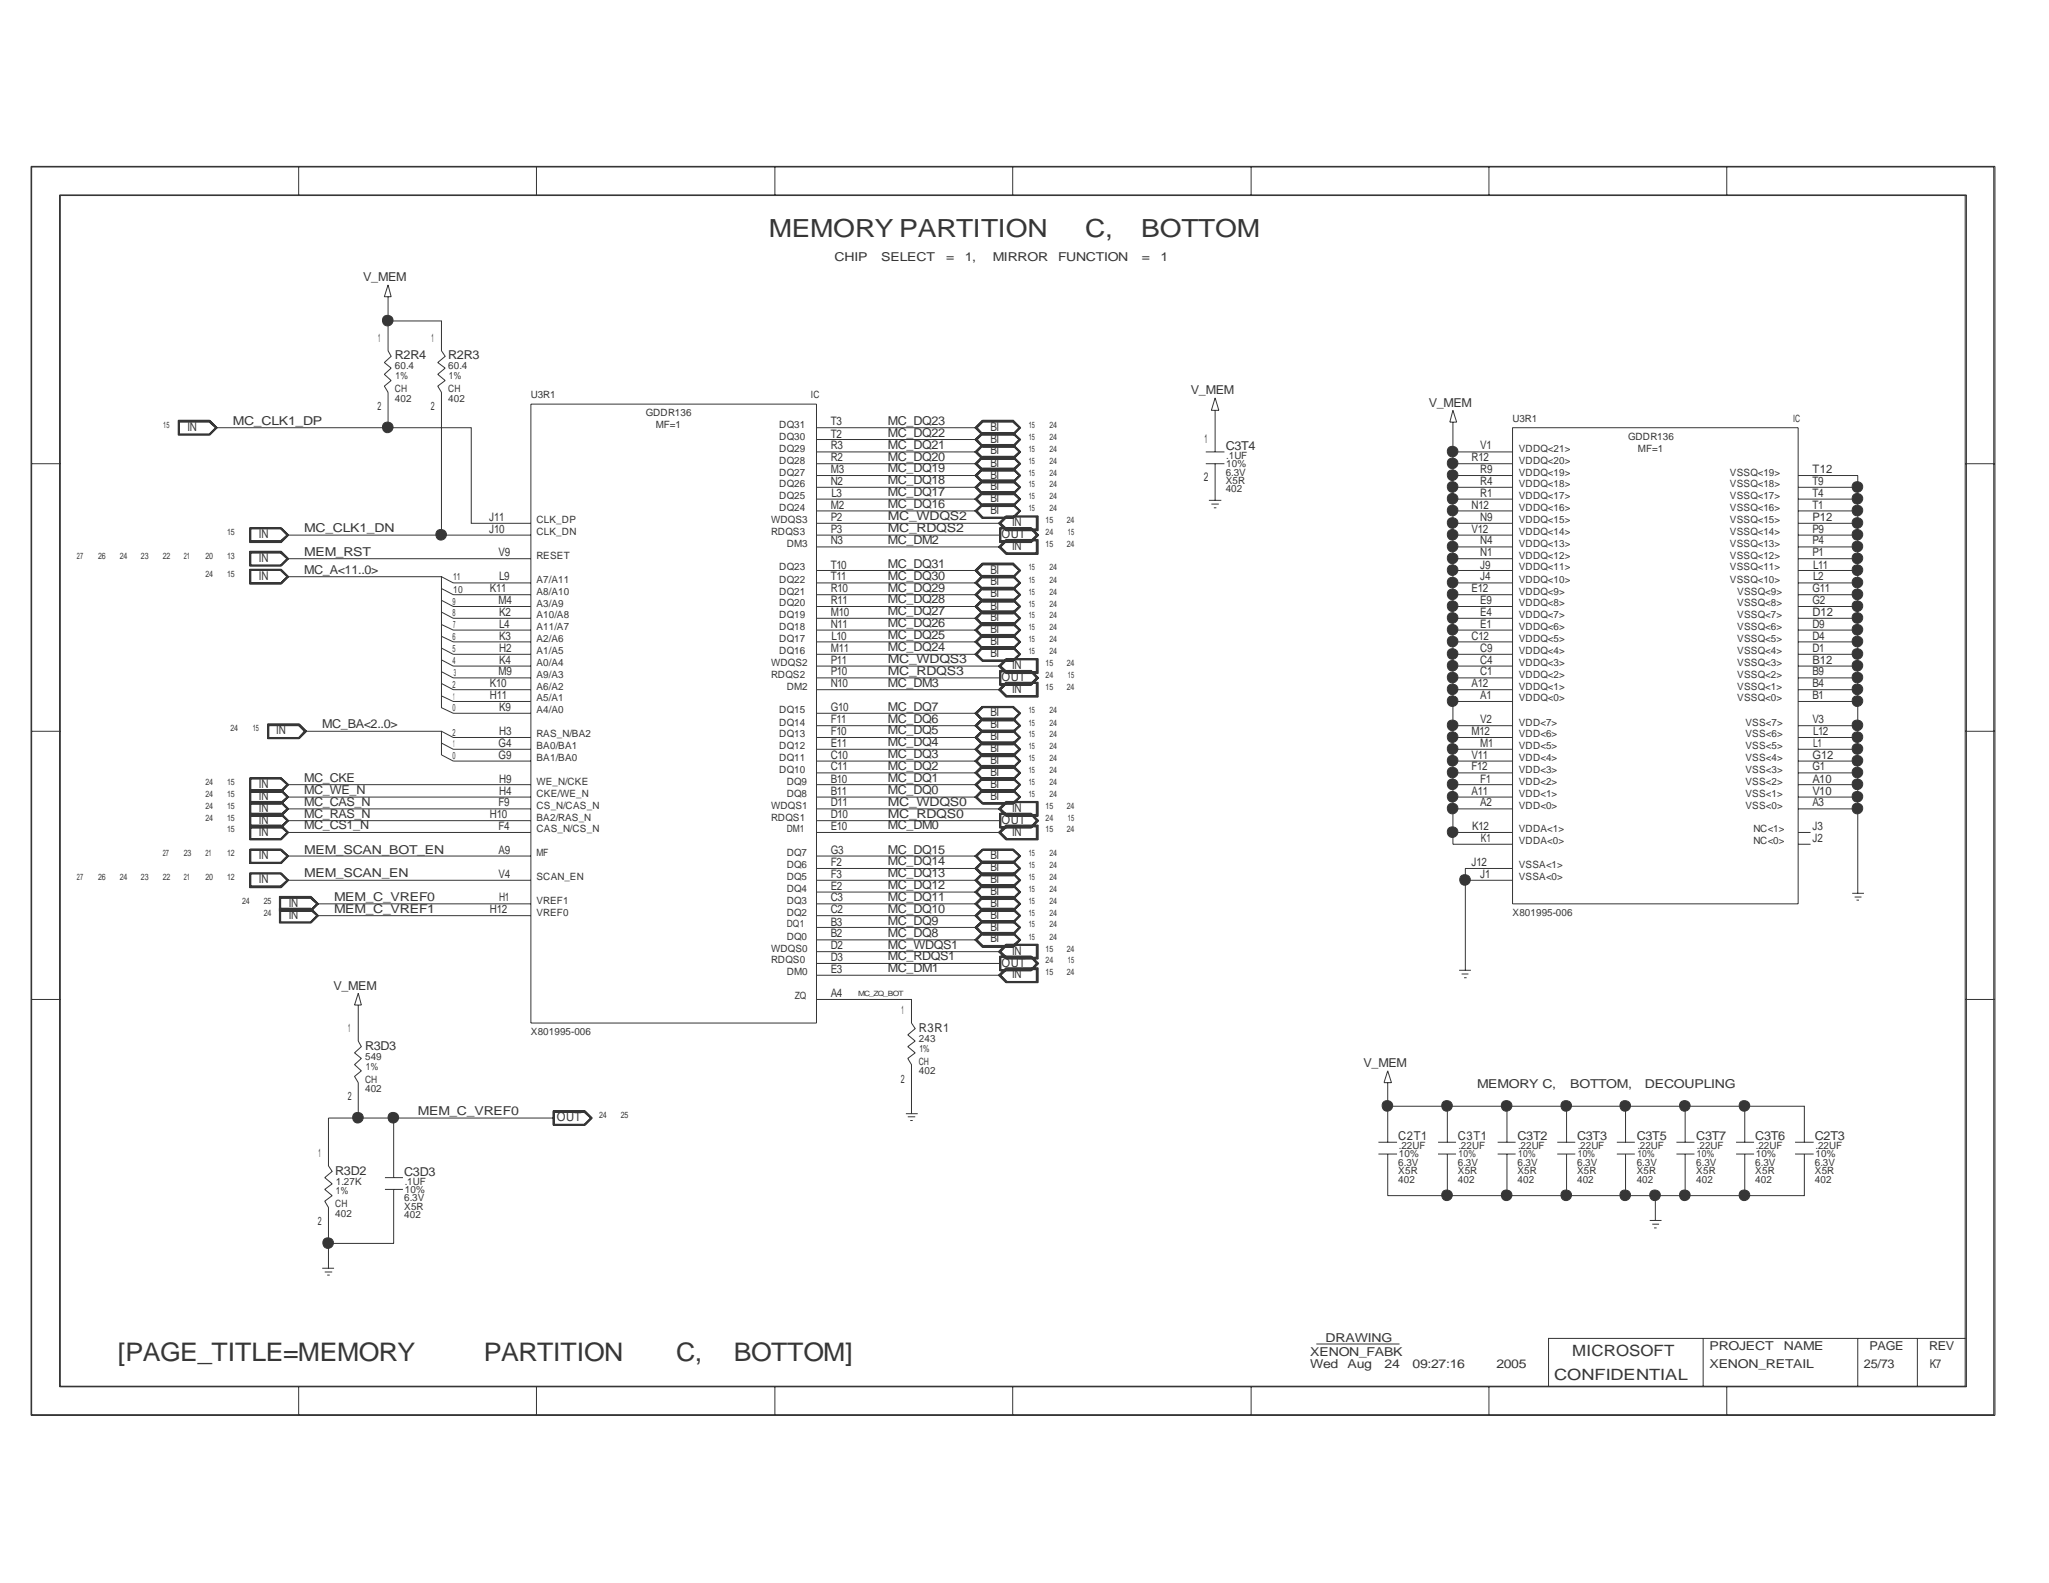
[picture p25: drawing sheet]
<svg xmlns="http://www.w3.org/2000/svg" width="279mm" height="216mm" viewBox="0 0 279 216" stroke-linecap="round" stroke-linejoin="round" font-family="sans-serif">
<defs><g id="words">
<g font-size="3.5" fill="#363539">
<text x="16.1" y="185.6">[PAGE_TITLE=MEMORY</text>
<text x="66" y="185.6">PARTITION</text>
<text x="92.2" y="185.6">C,</text>
<text x="100.1" y="185.6">BOTTOM]</text>
</g>
<g font-size="3.4" fill="#363539">
<text x="104.8" y="32.3">MEMORY PARTITION</text>
<text x="148" y="32.3">C,</text>
<text x="155.6" y="32.3">BOTTOM</text>
</g>
<g font-size="2.1" fill="#363539">
<text x="214.4" y="185">MICROSOFT</text>
<text x="211.9" y="188.2">CONFIDENTIAL</text>
</g>
<g font-size="1.7" fill="#363539">
<text x="113.8" y="35.6">CHIP</text>
<text x="120.1" y="35.6">SELECT</text>
<text x="129" y="35.6">=</text>
<text x="131.6" y="35.6">1,</text>
<text x="135.4" y="35.6">MIRROR</text>
<text x="144.3" y="35.6">FUNCTION</text>
<text x="155.7" y="35.6">=</text>
<text x="158.2" y="35.6">1</text>
<text x="49.5" y="38.4">V_MEM</text>
<text x="53.8" y="49">R2R4</text>
<text x="61.1" y="49">R2R3</text>
<text x="162.4" y="53.8">V_MEM</text>
<text x="25.6" y="58.8">IN</text>
<text x="31.7" y="57.9">MC_CLK1_DP</text>
<text x="121.1" y="57.9">MC_DQ23</text>
<text x="121.1" y="59.6">MC_DQ22</text>
<text x="135" y="58.8">BI</text>
<text x="194.8" y="55.5">V_MEM</text>
<text x="121.1" y="61.2">MC_DQ21</text>
<text x="121.1" y="64.4">MC_DQ19</text>
<text x="121.1" y="62.8">MC_DQ20</text>
<text x="135" y="63.7">BI</text>
<text x="135" y="60.4">BI</text>
<text x="135" y="65.3">BI</text>
<text x="135" y="62">BI</text>
<text x="164.2" y="65.6">2</text>
<text x="164.3" y="60.4">1</text>
<text x="167.1" y="61.4">C3T4</text>
<text x="121.1" y="66">MC_DQ18</text>
<text x="121.1" y="67.6">MC_DQ17</text>
<text x="121.1" y="69.3">MC_DQ16</text>
<text x="121.1" y="71">MC_WDQS2</text>
<text x="135" y="68.5">BI</text>
<text x="135" y="70.1">BI</text>
<text x="135" y="66.9">BI</text>
<text x="138" y="71.7">IN</text>
<text x="35.3" y="76.6">IN</text>
<text x="35.3" y="73.4">IN</text>
<text x="41.5" y="75.8">MEM_RST</text>
<text x="41.5" y="72.6">MC_CLK1_DN</text>
<text x="121.1" y="72.6">MC_RDQS2</text>
<text x="121.1" y="74.2">MC_DM2</text>
<text x="121.1" y="77.5">MC_DQ31</text>
<text x="136.6" y="73.4">OUT</text>
<text x="138" y="75">IN</text>
<text x="35.3" y="79.1">IN</text>
<text x="41.5" y="78.2">MC_A&lt;11..0&gt;</text>
<text x="121.1" y="79.1">MC_DQ30</text>
<text x="121.1" y="80.7">MC_DQ29</text>
<text x="121.1" y="82.3">MC_DQ28</text>
<text x="121.1" y="83.9">MC_DQ27</text>
<text x="135" y="81.4">BI</text>
<text x="135" y="79.8">BI</text>
<text x="135" y="78.2">BI</text>
<text x="135" y="83.1">BI</text>
<text x="121.1" y="85.5">MC_DQ26</text>
<text x="121.1" y="87.2">MC_DQ25</text>
<text x="121.1" y="88.8">MC_DQ24</text>
<text x="135" y="84.8">BI</text>
<text x="135" y="89.6">BI</text>
<text x="135" y="88">BI</text>
<text x="135" y="86.4">BI</text>
<text x="121.1" y="90.4">MC_WDQS3</text>
<text x="121.1" y="92">MC_RDQS3</text>
<text x="121.1" y="93.6">MC_DM3</text>
<text x="136.6" y="92.9">OUT</text>
<text x="138" y="94.5">IN</text>
<text x="138" y="91.2">IN</text>
<text x="37.7" y="100.2">IN</text>
<text x="43.9" y="99.3">MC_BA&lt;2..0&gt;</text>
<text x="121.1" y="101.8">MC_DQ4</text>
<text x="121.1" y="96.9">MC_DQ7</text>
<text x="121.1" y="98.6">MC_DQ6</text>
<text x="121.1" y="100.2">MC_DQ5</text>
<text x="135" y="100.9">BI</text>
<text x="135" y="97.7">BI</text>
<text x="135" y="99.3">BI</text>
<text x="35.3" y="107.4">IN</text>
<text x="41.5" y="106.7">MC_CKE</text>
<text x="121.1" y="103.4">MC_DQ3</text>
<text x="121.1" y="105">MC_DQ2</text>
<text x="121.1" y="106.7">MC_DQ1</text>
<text x="135" y="105.8">BI</text>
<text x="135" y="107.4">BI</text>
<text x="135" y="104.2">BI</text>
<text x="135" y="102.6">BI</text>
<text x="35.3" y="114">IN</text>
<text x="35.3" y="112.4">IN</text>
<text x="35.3" y="110.7">IN</text>
<text x="35.3" y="109.1">IN</text>
<text x="41.5" y="108.3">MC_WE_N</text>
<text x="41.5" y="109.9">MC_CAS_N</text>
<text x="41.5" y="111.5">MC_RAS_N</text>
<text x="41.5" y="113.1">MC_CS1_N</text>
<text x="121.1" y="108.3">MC_DQ0</text>
<text x="121.1" y="113.1">MC_DM0</text>
<text x="121.1" y="109.9">MC_WDQS0</text>
<text x="121.1" y="111.5">MC_RDQS0</text>
<text x="135" y="109.1">BI</text>
<text x="136.6" y="112.4">OUT</text>
<text x="138" y="114">IN</text>
<text x="138" y="110.7">IN</text>
<text x="35.3" y="117.2">IN</text>
<text x="41.5" y="119.6">MEM_SCAN_EN</text>
<text x="41.5" y="116.4">MEM_SCAN_BOT_EN</text>
<text x="121.1" y="116.4">MC_DQ15</text>
<text x="121.1" y="119.6">MC_DQ13</text>
<text x="121.1" y="118">MC_DQ14</text>
<text x="135" y="117.2">BI</text>
<text x="135" y="118.8">BI</text>
<text x="35.3" y="120.5">IN</text>
<text x="39.4" y="125.3">IN</text>
<text x="39.4" y="123.7">IN</text>
<text x="45.6" y="122.9">MEM_C_VREF0</text>
<text x="45.6" y="124.5">MEM_C_VREF1</text>
<text x="121.1" y="121.2">MC_DQ12</text>
<text x="121.1" y="122.9">MC_DQ11</text>
<text x="121.1" y="124.5">MC_DQ10</text>
<text x="135" y="122.1">BI</text>
<text x="135" y="120.5">BI</text>
<text x="135" y="125.3">BI</text>
<text x="135" y="123.7">BI</text>
<text x="121.1" y="126.2">MC_DQ9</text>
<text x="121.1" y="127.8">MC_DQ8</text>
<text x="121.1" y="129.4">MC_WDQS1</text>
<text x="121.1" y="131">MC_RDQS1</text>
<text x="135" y="126.9">BI</text>
<text x="135" y="128.5">BI</text>
<text x="136.6" y="131.8">OUT</text>
<text x="138" y="130.2">IN</text>
<text x="45.5" y="135">V_MEM</text>
<text x="121.1" y="132.6">MC_DM1</text>
<text x="138" y="133.4">IN</text>
<text x="49.8" y="143.2">R3D3</text>
<text x="125.3" y="140.7">R3R1</text>
<text x="185.9" y="145.5">V_MEM</text>
<text x="201.4" y="148.3">MEMORY C,</text>
<text x="214.1" y="148.3">BOTTOM,</text>
<text x="224.3" y="148.3">DECOUPLING</text>
<text x="57" y="152.1">MEM_C_VREF0</text>
<text x="75.9" y="152.9">OUT</text>
<text x="190.7" y="155.5">C2T1</text>
<text x="198.8" y="155.5">C3T1</text>
<text x="206.9" y="155.5">C3T2</text>
<text x="215.1" y="155.5">C3T3</text>
<text x="223.2" y="155.5">C3T5</text>
<text x="231.3" y="155.5">C3T7</text>
<text x="239.4" y="155.5">C3T6</text>
<text x="247.5" y="155.5">C2T3</text>
<text x="45.7" y="160.2">R3D2</text>
<text x="55.1" y="160.4">C3D3</text>
<text x="178.6" y="184.9">XENON_FABK</text>
<text x="180.8" y="183">DRAWING</text>
<text x="233.1" y="184.1">PROJECT</text>
<text x="243.2" y="184.1">NAME</text>
<text x="254.9" y="184.1">PAGE</text>
<text x="263.1" y="184.1">REV</text>
<text x="178.6" y="186.5">Wed</text>
<text x="183.7" y="186.5">Aug</text>
<text x="188.8" y="186.5">24</text>
<text x="192.6" y="186.5">09:27:16</text>
<text x="204.1" y="186.5">2005</text>
<text x="233.1" y="186.5">XENON_RETAIL</text>
<text x="254.2" y="186.5">25/73</text>
<text x="263.1" y="186.5">K7</text>
</g>
<g font-size="1.6" fill="#363539">
<text x="51.6" y="46.7">1</text>
<text x="58.8" y="46.7">1</text>
<text x="51.5" y="56">2</text>
<text x="58.8" y="56">2</text>
<text x="113.3" y="58">T3</text>
<text x="113.3" y="59.7">T2</text>
<text x="113.3" y="61.3">R3</text>
<text x="113.3" y="62.9">R2</text>
<text x="113.3" y="64.5">M3</text>
<text x="200.7" y="62.9">R12</text>
<text x="201.8" y="61.3">V1</text>
<text x="201.8" y="64.5">R9</text>
<text x="247.1" y="64.5">T12</text>
<text x="66.7" y="71">J11</text>
<text x="113.3" y="71">P2</text>
<text x="113.3" y="66.1">N2</text>
<text x="113.3" y="69.4">M2</text>
<text x="113.4" y="67.7">L3</text>
<text x="200.7" y="69.4">N12</text>
<text x="201.8" y="66.1">R4</text>
<text x="201.8" y="67.7">R1</text>
<text x="201.8" y="71">N9</text>
<text x="247.1" y="66.1">T9</text>
<text x="247.1" y="67.7">T4</text>
<text x="247.1" y="69.4">T1</text>
<text x="247.1" y="71">P12</text>
<text x="66.7" y="72.6">J10</text>
<text x="68" y="75.9">V9</text>
<text x="113.3" y="72.6">P3</text>
<text x="113.3" y="77.6">T10</text>
<text x="113.3" y="74.3">N3</text>
<text x="200.7" y="72.6">V12</text>
<text x="201.8" y="74.3">N4</text>
<text x="201.8" y="75.9">N1</text>
<text x="201.8" y="77.6">J9</text>
<text x="247.1" y="72.6">P9</text>
<text x="247.1" y="74.3">P4</text>
<text x="247.1" y="75.9">P1</text>
<text x="247.2" y="77.6">L11</text>
<text x="66.8" y="80.8">K11</text>
<text x="68" y="82.4">M4</text>
<text x="68.1" y="79.2">L9</text>
<text x="68.1" y="84">K2</text>
<text x="113.3" y="79.2">T11</text>
<text x="113.3" y="80.8">R10</text>
<text x="113.3" y="82.4">R11</text>
<text x="113.3" y="84">M10</text>
<text x="200.7" y="80.8">E12</text>
<text x="201.8" y="79.2">J4</text>
<text x="201.8" y="82.4">E9</text>
<text x="201.8" y="84">E4</text>
<text x="247.1" y="80.8">G11</text>
<text x="247.1" y="82.4">G2</text>
<text x="247.1" y="84">D12</text>
<text x="247.2" y="79.2">L2</text>
<text x="68.1" y="87.3">K3</text>
<text x="68.1" y="85.6">L4</text>
<text x="68.1" y="88.9">H2</text>
<text x="113.3" y="85.6">N11</text>
<text x="113.3" y="88.9">M11</text>
<text x="113.4" y="87.3">L10</text>
<text x="200.7" y="87.3">C12</text>
<text x="201.8" y="85.6">E1</text>
<text x="201.8" y="88.9">C9</text>
<text x="247.1" y="85.6">D9</text>
<text x="247.1" y="87.3">D4</text>
<text x="247.1" y="88.9">D1</text>
<text x="66.8" y="93.7">K10</text>
<text x="66.8" y="95.3">H11</text>
<text x="68" y="92.1">M9</text>
<text x="68.1" y="90.5">K4</text>
<text x="113.3" y="90.5">P11</text>
<text x="113.3" y="92.1">P10</text>
<text x="113.3" y="93.7">N10</text>
<text x="200.7" y="93.7">A12</text>
<text x="201.8" y="90.5">C4</text>
<text x="201.8" y="92.1">C1</text>
<text x="201.8" y="95.3">A1</text>
<text x="247.1" y="90.5">B12</text>
<text x="247.1" y="92.1">B9</text>
<text x="247.1" y="93.7">B4</text>
<text x="247.1" y="95.3">B1</text>
<text x="68" y="101.9">G4</text>
<text x="68.1" y="97">K9</text>
<text x="68.1" y="100.2">H3</text>
<text x="113.3" y="97">G10</text>
<text x="113.3" y="98.6">F11</text>
<text x="113.3" y="100.2">F10</text>
<text x="113.3" y="101.9">E11</text>
<text x="200.7" y="100.2">M12</text>
<text x="201.8" y="98.6">V2</text>
<text x="201.8" y="101.9">M1</text>
<text x="247.1" y="98.6">V3</text>
<text x="247.2" y="101.9">L1</text>
<text x="247.2" y="100.2">L12</text>
<text x="68" y="103.5">G9</text>
<text x="68.1" y="106.8">H9</text>
<text x="113.3" y="106.8">B10</text>
<text x="113.3" y="103.5">C10</text>
<text x="113.3" y="105.1">C11</text>
<text x="200.7" y="103.5">V11</text>
<text x="200.7" y="105.1">F12</text>
<text x="201.8" y="106.8">F1</text>
<text x="247.1" y="103.5">G12</text>
<text x="247.1" y="105.1">G1</text>
<text x="247.1" y="106.8">A10</text>
<text x="66.8" y="111.6">H10</text>
<text x="68" y="113.2">F4</text>
<text x="68" y="110">F9</text>
<text x="68.1" y="108.4">H4</text>
<text x="113.3" y="110">D11</text>
<text x="113.3" y="111.6">D10</text>
<text x="113.3" y="108.4">B11</text>
<text x="113.3" y="113.2">E10</text>
<text x="200.7" y="108.4">A11</text>
<text x="200.7" y="113.2">K12</text>
<text x="201.8" y="110">A2</text>
<text x="247.1" y="108.4">V10</text>
<text x="247.1" y="110">A3</text>
<text x="247.1" y="113.2">J3</text>
<text x="68" y="119.7">V4</text>
<text x="68" y="116.5">A9</text>
<text x="113.3" y="116.5">G3</text>
<text x="113.3" y="118.1">F2</text>
<text x="113.3" y="119.7">F3</text>
<text x="200.7" y="118.1">J12</text>
<text x="201.8" y="119.7">J1</text>
<text x="201.9" y="114.8">K1</text>
<text x="247.1" y="114.8">J2</text>
<text x="66.8" y="124.5">H12</text>
<text x="68.1" y="122.9">H1</text>
<text x="113.3" y="121.3">E2</text>
<text x="113.3" y="122.9">C3</text>
<text x="113.3" y="124.5">C2</text>
<text x="113.3" y="129.5">D2</text>
<text x="113.3" y="131.1">D3</text>
<text x="113.3" y="126.2">B3</text>
<text x="113.3" y="127.8">B2</text>
<text x="113.3" y="136">A4</text>
<text x="113.3" y="132.7">E3</text>
<text x="47.5" y="140.8">1</text>
<text x="122.9" y="138.3">1</text>
<text x="122.9" y="147.7">2</text>
<text x="47.4" y="150">2</text>
<text x="43.4" y="157.8">1</text>
<text x="43.3" y="167.1">2</text>
</g>
<g font-size="1.4" fill="#363539">
<text x="53.8" y="53.5">CH</text>
<text x="53.8" y="50.4">60.4</text>
<text x="53.9" y="51.7">1%</text>
<text x="61.1" y="53.5">CH</text>
<text x="61.1" y="50.4">60.4</text>
<text x="61.2" y="51.7">1%</text>
<text x="53.8" y="54.8">402</text>
<text x="61.1" y="54.8">402</text>
<text x="72.4" y="54.3">U3R1</text>
<text x="88.1" y="56.7">GDDR136</text>
<text x="89.4" y="58.3">MF=1</text>
<text x="106.3" y="59.9">DQ30</text>
<text x="106.3" y="58.3">DQ31</text>
<text x="110.6" y="54.3">IC</text>
<text x="206.2" y="57.6">U3R1</text>
<text x="222" y="59.9">GDDR136</text>
<text x="244.5" y="57.6">IC</text>
<text x="106.3" y="63.2">DQ28</text>
<text x="106.3" y="64.9">DQ27</text>
<text x="106.3" y="61.6">DQ29</text>
<text x="167.1" y="66">X5R</text>
<text x="167.1" y="64.9">6.3V</text>
<text x="167.2" y="63.8">10%</text>
<text x="167.2" y="62.6">.1UF</text>
<text x="207.1" y="61.6">VDDQ&lt;21&gt;</text>
<text x="207.1" y="63.2">VDDQ&lt;20&gt;</text>
<text x="207.1" y="64.9">VDDQ&lt;19&gt;</text>
<text x="223.4" y="61.6">MF=1</text>
<text x="235.9" y="64.9">VSSQ&lt;19&gt;</text>
<text x="73.2" y="71.4">CLK_DP</text>
<text x="105.2" y="71.4">WDQS3</text>
<text x="106.3" y="69.7">DQ24</text>
<text x="106.3" y="68.1">DQ25</text>
<text x="106.3" y="66.5">DQ26</text>
<text x="167.1" y="67.1">402</text>
<text x="207.1" y="71.4">VDDQ&lt;15&gt;</text>
<text x="207.1" y="69.7">VDDQ&lt;16&gt;</text>
<text x="207.1" y="68.1">VDDQ&lt;17&gt;</text>
<text x="207.1" y="66.5">VDDQ&lt;18&gt;</text>
<text x="235.9" y="71.4">VSSQ&lt;15&gt;</text>
<text x="235.9" y="69.7">VSSQ&lt;16&gt;</text>
<text x="235.9" y="68.1">VSSQ&lt;17&gt;</text>
<text x="235.9" y="66.5">VSSQ&lt;18&gt;</text>
<text x="73.2" y="76.2">RESET</text>
<text x="73.2" y="73">CLK_DN</text>
<text x="105.2" y="73">RDQS3</text>
<text x="106.3" y="77.8">DQ23</text>
<text x="107.3" y="74.6">DM3</text>
<text x="207.1" y="77.8">VDDQ&lt;11&gt;</text>
<text x="207.1" y="76.2">VDDQ&lt;12&gt;</text>
<text x="207.1" y="74.6">VDDQ&lt;13&gt;</text>
<text x="207.1" y="73">VDDQ&lt;14&gt;</text>
<text x="235.9" y="77.8">VSSQ&lt;11&gt;</text>
<text x="235.9" y="76.2">VSSQ&lt;12&gt;</text>
<text x="235.9" y="74.6">VSSQ&lt;13&gt;</text>
<text x="235.9" y="73">VSSQ&lt;14&gt;</text>
<text x="61.7" y="82.5">9</text>
<text x="61.8" y="80.9">10</text>
<text x="61.8" y="79.2">11</text>
<text x="73.2" y="82.7">A3/A9</text>
<text x="73.2" y="81.1">A8/A10</text>
<text x="73.2" y="79.5">A7/A11</text>
<text x="106.3" y="82.7">DQ20</text>
<text x="106.3" y="81.1">DQ21</text>
<text x="106.3" y="79.5">DQ22</text>
<text x="207.1" y="79.5">VDDQ&lt;10&gt;</text>
<text x="207.1" y="81.1">VDDQ&lt;9&gt;</text>
<text x="207.1" y="82.7">VDDQ&lt;8&gt;</text>
<text x="235.9" y="79.5">VSSQ&lt;10&gt;</text>
<text x="236.9" y="82.7">VSSQ&lt;8&gt;</text>
<text x="236.9" y="81.1">VSSQ&lt;9&gt;</text>
<text x="61.7" y="88.9">5</text>
<text x="61.7" y="87.3">6</text>
<text x="61.7" y="84.1">8</text>
<text x="61.8" y="85.7">7</text>
<text x="73.2" y="89.2">A1/A5</text>
<text x="73.2" y="87.5">A2/A6</text>
<text x="73.2" y="85.9">A11/A7</text>
<text x="73.2" y="84.3">A10/A8</text>
<text x="106.3" y="89.2">DQ16</text>
<text x="106.3" y="87.5">DQ17</text>
<text x="106.3" y="85.9">DQ18</text>
<text x="106.3" y="84.3">DQ19</text>
<text x="207.1" y="84.3">VDDQ&lt;7&gt;</text>
<text x="207.1" y="85.9">VDDQ&lt;6&gt;</text>
<text x="207.1" y="89.2">VDDQ&lt;4&gt;</text>
<text x="207.1" y="87.5">VDDQ&lt;5&gt;</text>
<text x="236.9" y="89.2">VSSQ&lt;4&gt;</text>
<text x="236.9" y="87.5">VSSQ&lt;5&gt;</text>
<text x="236.9" y="85.9">VSSQ&lt;6&gt;</text>
<text x="236.9" y="84.3">VSSQ&lt;7&gt;</text>
<text x="61.7" y="93.8">2</text>
<text x="61.7" y="90.6">4</text>
<text x="61.8" y="95.4">1</text>
<text x="61.9" y="92.2">3</text>
<text x="73.2" y="94.1">A6/A2</text>
<text x="73.2" y="92.5">A9/A3</text>
<text x="73.2" y="90.8">A0/A4</text>
<text x="73.2" y="95.7">A5/A1</text>
<text x="105.2" y="92.5">RDQS2</text>
<text x="105.2" y="90.8">WDQS2</text>
<text x="107.3" y="94.1">DM2</text>
<text x="207.1" y="95.7">VDDQ&lt;0&gt;</text>
<text x="207.1" y="94.1">VDDQ&lt;1&gt;</text>
<text x="207.1" y="92.5">VDDQ&lt;2&gt;</text>
<text x="207.1" y="90.8">VDDQ&lt;3&gt;</text>
<text x="236.9" y="95.7">VSSQ&lt;0&gt;</text>
<text x="236.9" y="94.1">VSSQ&lt;1&gt;</text>
<text x="236.9" y="92.5">VSSQ&lt;2&gt;</text>
<text x="236.9" y="90.8">VSSQ&lt;3&gt;</text>
<text x="61.7" y="100.3">2</text>
<text x="61.7" y="97">0</text>
<text x="61.8" y="101.9">1</text>
<text x="73.2" y="100.6">RAS_N/BA2</text>
<text x="73.2" y="97.3">A4/A0</text>
<text x="106.3" y="100.6">DQ13</text>
<text x="106.3" y="99">DQ14</text>
<text x="106.3" y="97.3">DQ15</text>
<text x="207.1" y="100.6">VDD&lt;6&gt;</text>
<text x="207.1" y="99">VDD&lt;7&gt;</text>
<text x="238" y="100.6">VSS&lt;6&gt;</text>
<text x="238" y="99">VSS&lt;7&gt;</text>
<text x="61.7" y="103.5">0</text>
<text x="73.2" y="107">WE_N/CKE</text>
<text x="73.2" y="103.8">BA1/BA0</text>
<text x="73.2" y="102.2">BA0/BA1</text>
<text x="106.3" y="105.4">DQ10</text>
<text x="106.3" y="103.8">DQ11</text>
<text x="106.3" y="102.2">DQ12</text>
<text x="107.3" y="107">DQ9</text>
<text x="207.1" y="105.4">VDD&lt;3&gt;</text>
<text x="207.1" y="103.8">VDD&lt;4&gt;</text>
<text x="207.1" y="102.2">VDD&lt;5&gt;</text>
<text x="207.1" y="107">VDD&lt;2&gt;</text>
<text x="238" y="107">VSS&lt;2&gt;</text>
<text x="238" y="105.4">VSS&lt;3&gt;</text>
<text x="238" y="103.8">VSS&lt;4&gt;</text>
<text x="238" y="102.2">VSS&lt;5&gt;</text>
<text x="73.2" y="113.5">CAS_N/CS_N</text>
<text x="73.2" y="111.9">BA2/RAS_N</text>
<text x="73.2" y="110.3">CS_N/CAS_N</text>
<text x="73.2" y="108.7">CKE/WE_N</text>
<text x="105.2" y="111.9">RDQS1</text>
<text x="105.2" y="110.3">WDQS1</text>
<text x="107.3" y="113.5">DM1</text>
<text x="107.3" y="108.7">DQ8</text>
<text x="207.1" y="113.5">VDDA&lt;1&gt;</text>
<text x="207.1" y="110.3">VDD&lt;0&gt;</text>
<text x="207.1" y="108.7">VDD&lt;1&gt;</text>
<text x="238" y="110.3">VSS&lt;0&gt;</text>
<text x="238" y="108.7">VSS&lt;1&gt;</text>
<text x="239.1" y="113.5">NC&lt;1&gt;</text>
<text x="73.2" y="116.8">MF</text>
<text x="107.3" y="118.4">DQ6</text>
<text x="107.3" y="116.8">DQ7</text>
<text x="207.1" y="118.4">VSSA&lt;1&gt;</text>
<text x="207.1" y="115.1">VDDA&lt;0&gt;</text>
<text x="239.1" y="115.1">NC&lt;0&gt;</text>
<text x="73.2" y="124.9">VREF0</text>
<text x="73.2" y="123.3">VREF1</text>
<text x="73.2" y="120.1">SCAN_EN</text>
<text x="107.3" y="124.9">DQ2</text>
<text x="107.3" y="123.3">DQ3</text>
<text x="107.3" y="121.7">DQ4</text>
<text x="107.3" y="120.1">DQ5</text>
<text x="206.2" y="124.9">X801995-006</text>
<text x="207.1" y="120.1">VSSA&lt;0&gt;</text>
<text x="105.2" y="131.4">RDQS0</text>
<text x="105.2" y="129.8">WDQS0</text>
<text x="107.3" y="128.2">DQ0</text>
<text x="107.3" y="126.5">DQ1</text>
<text x="107.3" y="133">DM0</text>
<text x="108.4" y="136.3">ZQ</text>
<text x="72.4" y="141.1">X801995-006</text>
<text x="125.3" y="142.2">243</text>
<text x="125.4" y="143.4">1%</text>
<text x="49.8" y="148.9">402</text>
<text x="49.8" y="147.7">CH</text>
<text x="49.8" y="144.5">549</text>
<text x="49.9" y="145.9">1%</text>
<text x="125.3" y="145.2">CH</text>
<text x="125.3" y="146.5">402</text>
<text x="45.8" y="161.6">1.27K</text>
<text x="55.2" y="161.6">.1UF</text>
<text x="190.7" y="160.1">X5R</text>
<text x="190.7" y="161.3">402</text>
<text x="190.7" y="159">6.3V</text>
<text x="190.8" y="156.7">.22UF</text>
<text x="190.8" y="157.8">10%</text>
<text x="198.8" y="161.3">402</text>
<text x="198.8" y="160.1">X5R</text>
<text x="198.8" y="159">6.3V</text>
<text x="198.9" y="156.7">.22UF</text>
<text x="198.9" y="157.8">10%</text>
<text x="206.9" y="161.3">402</text>
<text x="206.9" y="160.1">X5R</text>
<text x="206.9" y="159">6.3V</text>
<text x="207" y="156.7">.22UF</text>
<text x="207" y="157.8">10%</text>
<text x="215.1" y="160.1">X5R</text>
<text x="215.1" y="159">6.3V</text>
<text x="215.1" y="161.3">402</text>
<text x="215.1" y="156.7">.22UF</text>
<text x="215.1" y="157.8">10%</text>
<text x="223.2" y="159">6.3V</text>
<text x="223.2" y="160.1">X5R</text>
<text x="223.2" y="161.3">402</text>
<text x="223.3" y="156.7">.22UF</text>
<text x="223.3" y="157.8">10%</text>
<text x="231.3" y="161.3">402</text>
<text x="231.3" y="160.1">X5R</text>
<text x="231.3" y="159">6.3V</text>
<text x="231.4" y="156.7">.22UF</text>
<text x="231.4" y="157.8">10%</text>
<text x="239.4" y="161.3">402</text>
<text x="239.4" y="160.1">X5R</text>
<text x="239.4" y="159">6.3V</text>
<text x="239.4" y="156.7">.22UF</text>
<text x="239.4" y="157.8">10%</text>
<text x="247.5" y="161.3">402</text>
<text x="247.5" y="160.1">X5R</text>
<text x="247.5" y="159">6.3V</text>
<text x="247.6" y="156.7">.22UF</text>
<text x="247.6" y="157.8">10%</text>
<text x="45.7" y="164.7">CH</text>
<text x="45.7" y="165.9">402</text>
<text x="45.8" y="162.9">1%</text>
<text x="55.1" y="163.8">6.3V</text>
<text x="55.1" y="165">X5R</text>
<text x="55.1" y="166.1">402</text>
<text x="55.2" y="162.7">10%</text>
</g>
<g font-size="1.2" fill="#363539">
<text x="22.3" y="58.3">15</text>
<text x="140.3" y="59.9">15</text>
<text x="140.3" y="58.3">15</text>
<text x="143.1" y="58.3">24</text>
<text x="143.1" y="59.9">24</text>
<text x="140.3" y="61.6">15</text>
<text x="140.3" y="64.9">15</text>
<text x="140.3" y="63.2">15</text>
<text x="143.1" y="61.6">24</text>
<text x="143.1" y="64.9">24</text>
<text x="143.1" y="63.2">24</text>
<text x="140.3" y="66.5">15</text>
<text x="140.3" y="68.1">15</text>
<text x="140.3" y="69.7">15</text>
<text x="142.6" y="71.4">15</text>
<text x="143.1" y="66.5">24</text>
<text x="143.1" y="68.1">24</text>
<text x="143.1" y="69.7">24</text>
<text x="145.5" y="71.4">24</text>
<text x="10.5" y="76.2">27</text>
<text x="13.4" y="76.2">26</text>
<text x="16.3" y="76.2">24</text>
<text x="19.2" y="76.2">23</text>
<text x="22.2" y="76.2">22</text>
<text x="25.1" y="76.2">21</text>
<text x="28" y="76.2">20</text>
<text x="31" y="73">15</text>
<text x="31" y="76.2">13</text>
<text x="140.3" y="77.8">15</text>
<text x="142.6" y="74.6">15</text>
<text x="142.6" y="73">24</text>
<text x="143.1" y="77.8">24</text>
<text x="145.5" y="74.6">24</text>
<text x="145.6" y="73">15</text>
<text x="28" y="78.7">24</text>
<text x="31" y="78.7">15</text>
<text x="140.3" y="79.5">15</text>
<text x="140.3" y="81.1">15</text>
<text x="140.3" y="82.7">15</text>
<text x="143.1" y="79.5">24</text>
<text x="143.1" y="81.1">24</text>
<text x="143.1" y="82.7">24</text>
<text x="140.3" y="84.3">15</text>
<text x="140.3" y="85.9">15</text>
<text x="140.3" y="87.5">15</text>
<text x="140.3" y="89.2">15</text>
<text x="143.1" y="84.3">24</text>
<text x="143.1" y="85.9">24</text>
<text x="143.1" y="87.5">24</text>
<text x="143.1" y="89.2">24</text>
<text x="142.6" y="94.1">15</text>
<text x="142.6" y="90.8">15</text>
<text x="142.6" y="92.5">24</text>
<text x="145.5" y="94.1">24</text>
<text x="145.5" y="90.8">24</text>
<text x="145.6" y="92.5">15</text>
<text x="31.4" y="99.7">24</text>
<text x="34.5" y="99.7">15</text>
<text x="140.3" y="97.3">15</text>
<text x="140.3" y="99">15</text>
<text x="140.3" y="100.6">15</text>
<text x="143.1" y="97.3">24</text>
<text x="143.1" y="99">24</text>
<text x="143.1" y="100.6">24</text>
<text x="28" y="107">24</text>
<text x="31" y="107">15</text>
<text x="140.3" y="102.2">15</text>
<text x="140.3" y="103.8">15</text>
<text x="140.3" y="105.4">15</text>
<text x="140.3" y="107">15</text>
<text x="143.1" y="102.2">24</text>
<text x="143.1" y="103.8">24</text>
<text x="143.1" y="105.4">24</text>
<text x="143.1" y="107">24</text>
<text x="28" y="108.7">24</text>
<text x="28" y="110.3">24</text>
<text x="28" y="111.9">24</text>
<text x="31" y="108.7">15</text>
<text x="31" y="110.3">15</text>
<text x="31" y="111.9">15</text>
<text x="31" y="113.5">15</text>
<text x="140.3" y="108.7">15</text>
<text x="142.6" y="113.5">15</text>
<text x="142.6" y="110.3">15</text>
<text x="142.6" y="111.9">24</text>
<text x="143.1" y="108.7">24</text>
<text x="145.5" y="113.5">24</text>
<text x="145.5" y="110.3">24</text>
<text x="145.6" y="111.9">15</text>
<text x="22.2" y="116.8">27</text>
<text x="25.1" y="116.8">23</text>
<text x="28" y="116.8">21</text>
<text x="31" y="116.8">12</text>
<text x="140.3" y="116.8">15</text>
<text x="140.3" y="118.4">15</text>
<text x="143.1" y="116.8">24</text>
<text x="143.1" y="118.4">24</text>
<text x="10.5" y="120.1">27</text>
<text x="13.4" y="120.1">26</text>
<text x="16.3" y="120.1">24</text>
<text x="19.2" y="120.1">23</text>
<text x="22.2" y="120.1">22</text>
<text x="25.1" y="120.1">21</text>
<text x="28" y="120.1">20</text>
<text x="31" y="120.1">12</text>
<text x="33" y="123.3">24</text>
<text x="36" y="123.3">25</text>
<text x="36" y="124.9">24</text>
<text x="140.3" y="120.1">15</text>
<text x="140.3" y="121.7">15</text>
<text x="140.3" y="123.3">15</text>
<text x="140.3" y="124.9">15</text>
<text x="143.1" y="120.1">24</text>
<text x="143.1" y="121.7">24</text>
<text x="143.1" y="123.3">24</text>
<text x="143.1" y="124.9">24</text>
<text x="140.3" y="126.5">15</text>
<text x="140.3" y="128.2">15</text>
<text x="142.6" y="129.8">15</text>
<text x="142.6" y="131.4">24</text>
<text x="143.1" y="126.5">24</text>
<text x="143.1" y="128.2">24</text>
<text x="145.5" y="129.8">24</text>
<text x="145.6" y="131.4">15</text>
<text x="142.6" y="133">15</text>
<text x="145.5" y="133">24</text>
<text x="81.7" y="152.5">24</text>
<text x="84.7" y="152.5">25</text>
</g>
<text font-size="1" fill="#363539" x="117" y="135.9">MC_ZQ_BOT</text>
</g></defs>
<g fill="none" stroke="#363539" stroke-width=".14">
<path d="M4.2 22.7h267.8v170.3h-267.8zM4.3 22.8h267.6v170.2h-267.6zM8.1 26.6h260v162.5h-260zM8.2 26.7h259.8v162.4h-259.8zM40.7 22.7v4M52.9 38.9l.4 1.6h-.9zM73.2 22.7v4M105.7 22.7v4M138.1 22.7v4M170.6 22.7v4M203 22.7v4M235.5 22.7v4"/>
<path d="M24.3 57.3h4.3l1 1-1 1.1h-4.3zM24.4 57.5h4.1l1 .8-1 1M24.4 57.4h4.2l.9 .9-.9 1h-4.2zM24.5 57.6h4l.9 .7-.9 .9h-4zM29.4 58.3h23.5M52.9 40.5v3.3M72.4 55.1h38.9v84.4h-38.9zM111.3 58.3h22M111.3 59.9h22M133.1 58.3l.9-.8h4.2l.8 .8-.8 1h-4.2zM133.1 59.9l.9-.8h4.2l.8 .8-.8 1h-4.2zM133.3 58.3l.7-.7h4.1l.8 .7-.8 .9h-4.1z"/>
<path d="M133.9 57.4h4.3l.9 .9-.9 1h-4.3l-.9-1zM133.9 57.3h4.3l1 1-1 1.1h-4.3l-1-1.1zM133.9 59h4.3l.9 .9-.9 1.1h-4.3M133.9 59h4.3l1 .9-1 1.1h-4.3M133.9 59l-1 .9 1 1.1M133.9 59l-.9 .9 .9 1.1M134 59.2h4.1l.8 .7-.8 .9h-4.1M134 59.2l-.7 .7 .7 .9M165.7 56v5.6M165.7 54.3l.5 1.7h-1zM198.1 57.6v4h8.1M198.1 56l.5 1.6h-.9z"/>
<path d="M206.2 58.3h39v65h-39zM4.2 63.2h4M34 72h4.4l1 1-1 1h-4.4zM34 75.2h4.4l1 1-1 1h-4.4zM34 77.6h4.4l1 1.1-1 1h-4.4zM34.1 72.1h4.3l.9 .9-.9 .9h-4.3zM34.1 77.8h4.2l.8 .9M34.1 79.5h4.2M34.1 75.3h4.3l.9 .9-.9 .9h-4.3zM34.1 77.7h4.3l.9 1-.9 .9h-4.3zM34.1 75.4h4.2l.9 .8-.9 .9M34.2 79.5v-1.7h4.1l.9 .9-.9 .8"/>
<path d="M34.2 72.1h4.1l.8 .9-.8 .7h-4.1zM34.2 75.4h4.1l.8 .8-.8 .8h-4.1zM38.3 72.1l.9 .9-.9 .8h-4.2M39.1 73h33.3M39.1 76.2h33.3M39.1 78.7l-.8 .8M39.1 78.7h21.1M60.2 78.7l1.6 .8h10.6M60.2 78.7v17.8l1.6 .8h10.6M72.4 71.4h-8.1v-13.1h-11.4v-4.8l-.5-.8 .9-.8-.9-.8 .9-.9-.9-.8 .9-.8-.4-.8v-4h7.3v4l.5 .8-1 .8 1 .8-1 .9 1 .8-1 .8 .5 .8v19.5M111.3 63.2h22M111.3 61.6h22"/>
<path d="M111.3 66.5h22M111.3 71.4h25.2M111.3 73h25.2M111.3 74.6h25.2M111.3 69.7h22M111.3 68.1h22M111.3 77.8h22M111.3 79.5h22M111.3 64.9h22M133.1 66.5l.9-.9h4.2l.8 .9-.8 .9h-4.2zM133.1 69.7l.9-.9h4.2l.8 .9-.8 .9h-4.2zM133.1 68.1l.9-.9h4.2l.8 .9-.8 .9h-4.2z"/>
<path d="M133.1 77.8l.9-.8h4.2l.8 .8-.8 .9h-4.2zM133.1 79.5l.9-.9h4.2l.8 .9-.8 .8h-4.2zM133.1 63.2l.9-.9h4.2l.8 .9-.8 .9h-4.2zM133.1 61.6l.9-.9h4.2l.8 .9-.8 .9h-4.2zM133.3 69.7l.7-.8h4.1l.8 .8-.8 .8h-4.1zM133.3 77.8l.7-.8h4.1l.8 .8-.8 .9h-4.1zM133.9 65.5h4.3l.9 1-.9 .9h-4.3l-.9-.9zM133.9 65.4h4.3l1 1.1-1 1h-4.3l-1-1zM133.9 68.7h4.3l.9 1-.9 1h-4.3M133.9 68.7h4.3l1 1-1 1h-4.3M133.9 68.7l-1 1 1 1M133.9 68.7l-.9 1 .9 1"/>
<path d="M133.9 67.1h4.3l.9 1-.9 .9h-4.3l-.9-.9zM133.9 67.1h4.3l1 1-1 1h-4.3l-1-1zM133.9 76.9h4.3l.9 .9-.9 .9h-4.3l-.9-.9zM133.9 76.8h4.3l1 1-1 1h-4.3l-1-1zM133.9 78.5h4.3l.9 1-.9 .9h-4.3M133.9 78.5h4.3l1 1-1 .9h-4.3M133.9 78.5l-1 1 1 .9M133.9 78.5l-.9 1 .9 .9M133.9 62.3h4.3l.9 .9-.9 1h-4.3l-.9-1zM133.9 62.2h4.3l1 1-1 1.1h-4.3l-1-1.1zM133.9 60.7h4.3l.9 .9-.9 1h-4.3l-.9-1zM133.9 60.6h4.3l1 1-1 1.1h-4.3l-1-1.1z"/>
<path d="M133.9 63.9h4.3l.9 1-.9 .9h-4.3l-.9-.9zM133.9 63.8h4.3l1 1.1-1 1h-4.3l-1-1zM134 65.7h4.1l.8 .8-.8 .8h-4.1M134 65.7l-.7 .8 .7 .8M134 67.3h4.1l.8 .8-.8 .8h-4.1M134 67.3l-.7 .8 .7 .8M134 78.7h4.1l.8 .8-.8 .8h-4.1M134 78.7l-.7 .8 .7 .8M134 62.4h4.1l.8 .8-.8 .8h-4.1M134 62.4l-.7 .8 .7 .8M134 60.8h4.1l.8 .8-.8 .8h-4.1M134 60.8l-.7 .8 .7 .8"/>
<path d="M134 64h4.1l.8 .9-.8 .8h-4.1M134 64h4.2l.8 .9-.8 .8h-4.2M134 64l-.9 .9 .9 .8M134 64l-.7 .9 .7 .8M136.1 74.6l1.1-1h4.4v2h-4.4zM136.3 71.4l.9-1h4.3v1.9h-4.3zM136.3 74.6l.9-.9h4.3v1.8h-4.3zM136.3 72h4.3l1 1-1 1h-4.3zM136.3 72.1h4.3l1 .9-1 .9h-4.3M136.4 72.1v1.7h4.1l1-.8-1-.9M137.2 70.4h4.4v2h-4.4l-1.1-1zM137.2 70.4l-.8 1 .8 .8h4.2v-1.8"/>
<path d="M137.3 72.1l-.8-.7 .8-.9h4v1.6h-4.8v1.6h4.9v1.7h-4.2l-.8-.8 .8-.9M137.3 73.7l-.8 .9 .8 .8M140.5 72.1l.8 .9-.8 .7M141.3 73.7v1.7M164.4 63.2h2.6M164.4 61.6h2.6M164.8 68.2h1.7M165.2 68.7h1M165.5 69.3h.4M165.7 63.2v5M198.1 61.6v1.6h8.1M198.1 63.2v1.7h8.1"/>
<path d="M198.1 64.9v1.6h8.1M198.1 66.5v1.6h8.1M198.1 68.1v1.6h8.1M198.1 69.7v1.7h8.1M198.1 71.4v1.6h8.1M198.1 73v1.6h8.1M198.1 74.6v1.6h8.1M198.1 76.2v1.6h8.1M198.1 77.8v1.7h8.1M198.1 79.5v1.6h8.1M245.2 66.5h8.1M245.2 71.4h8.1"/>
<path d="M245.2 73h8.1M245.2 74.6h8.1M245.2 69.7h8.1M245.2 68.1h8.1M245.2 77.8h8.1M245.2 79.5h8.1M245.2 64.9h8.1v25.9M245.2 76.2h8.1M268 63.2h4M4.2 99.7h4M36.5 98.7h4.3l1 1-1 1.1h-4.3zM36.5 98.8h4.3l.9 .9-.9 1h-4.3"/>
<path d="M36.7 99h4l.8 .7-.8 .9h-4zM41.5 99.7h18.7v3.3l1.6 .8h10.6M60.2 81.9l1.6 .8h10.6M60.2 80.3l1.6 .8h10.6M60.2 90l1.6 .8h10.6M60.2 91.6l1.6 .9h10.6M60.2 93.2l1.6 .9h10.6M60.2 85.2l1.6 .7h10.6M60.2 86.8l1.6 .7h10.6M60.2 88.4l1.6 .8h10.6M60.2 83.5l1.6 .8h10.6M60.2 99.7l1.6 .9h10.6"/>
<path d="M60.2 94.9l1.6 .8h10.6M111.3 82.7h22M111.3 81.1h22M111.3 90.8h25.2M111.3 92.5h25.2M111.3 94.1h25.2M111.3 85.9h22M111.3 87.5h22M111.3 89.2h22M111.3 84.3h22M111.3 99h22M111.3 97.3h22"/>
<path d="M133.1 82.7l.9-.8h4.2l.8 .8-.8 .9h-4.2zM133.1 81.1l.9-.9h4.2l.8 .9-.8 .9h-4.2zM133.1 85.9l.9-.8h4.2l.8 .8-.8 1h-4.2zM133.1 87.5l.9-.8h4.2l.8 .8-.8 1h-4.2zM133.1 89.2l.9-.9h4.2l.8 .9-.8 .9h-4.2zM133.1 99l.9-1h4.2l.8 1-.8 .8h-4.2zM133.1 97.3l.9-.9h4.2l.8 .9-.8 .9h-4.2zM133.3 97.3l.7-.8h4.1l.8 .8-.8 .8h-4.1zM133.9 81.8h4.3l.9 .9-.9 1h-4.3l-.9-1zM133.9 81.7h4.3l1 1-1 1h-4.3l-1-1zM133.9 80.2h4.3l.9 .9-.9 .9h-4.3l-.9-.9zM133.9 80.1h4.3l1 1-1 1h-4.3l-1-1z"/>
<path d="M133.9 85h4.3l.9 .9-.9 1h-4.3l-.9-1zM133.9 84.9h4.3l1 1-1 1.1h-4.3l-1-1.1zM133.9 86.6h4.3l.9 .9-.9 1h-4.3l-.9-1zM133.9 86.5h4.3l1 1-1 1.1h-4.3l-1-1.1zM133.9 88.2h4.3l.9 1-.9 1h-4.3M133.9 88.2h4.3l1 1-1 1h-4.3M133.9 88.2l-1 1 1 1M133.9 88.2l-.9 1 .9 1M133.9 83.4h4.3l.9 .9-.9 1h-4.3l-.9-1zM133.9 83.3h4.3l1 1-1 1h-4.3l-1-1zM133.9 98h4.3l.9 1-.9 .9h-4.3M133.9 98h4.3l1 1-1 .9h-4.3"/>
<path d="M133.9 98l-1 1 1 .9M133.9 98l-.9 1 .9 .9M133.9 96.4h4.3l.9 .9-.9 1h-4.3M133.9 96.4h4.3l1 .9-1 1h-4.3M133.9 96.4l-1 .9 1 1M133.9 96.4l-.9 .9 .9 1M133.9 99.7h4.3l.9 .9-.9 .9h-4.3l-.9-.9zM133.9 99.6h4.3l1 1-1 1h-4.3l-1-1zM134 81.9h4.1l.8 .8-.8 .8h-4.1M134 81.9l-.7 .8 .7 .8M134 80.3h4.1l.8 .8-.8 .8h-4.1M134 80.3l-.7 .8 .7 .8"/>
<path d="M134 85.2h4.1l.8 .7-.8 .9h-4.1M134 85.2l-.7 .7 .7 .9M134 86.8h4.1l.8 .7-.8 .9h-4.1M134 86.8l-.7 .7 .7 .9M134 88.4h4.1l.8 .8-.8 .8h-4.1l-.7-.8zM134 83.5h4.1l.8 .8-.8 .9h-4.1M134 83.5h4.2l.8 .8-.8 .9h-4.2M134 83.5l-.9 .8 .9 .9M134 83.5l-.7 .8 .7 .9M134 98.1h4.1l.8 .9-.8 .7h-4.1M134 98.1l-.7 .9 .7 .7M134 99.7h4.1l.8 .9-.8 .7h-4.1"/>
<path d="M134 99.7l-.7 .9 .7 .7M136.1 90.8l1.1-1h4.4v2.1h-4.4zM136.1 94.1l1.1-1.1h4.4v2.1h-4.4zM136.3 91.4h4.3l1 1.1-1 1h-4.3zM136.3 91.5h4.3l1 1-1 .9h-4.3M136.5 91.6v1.6h4.9v1.7h-4.2l-.8-.8 .8-.9M137.2 89.9h4.3v1.9h-4.3l-.9-1zM137.2 93.1h4.3v1.9h-4.3l-.9-.9zM137.2 89.9l-.8 .9 .8 .9h4.2v-1.8M137.3 91.6l-.8-.8 .8-.8h4v1.6h-4.9v1.7h4.1l1-.8-1-.9 .8 .9-.8 .7M137.3 93.2l-.8 .9 .8 .8M141.3 93.2v1.7"/>
<path d="M198.1 81.1v1.6h8.1M198.1 82.7v1.6h8.1M198.1 84.3v1.6h8.1M198.1 90.8v1.7h8.1M198.1 92.5v1.6h8.1M198.1 94.1v1.6h8.1M198.1 95.7v3.3h8.1M198.1 99v1.6h8.1M198.1 85.9v1.6M198.1 89.2v1.6M198.1 90.8h8.1M206.2 87.5h-8.1v1.7h8.1"/>
<path d="M245.2 82.7h8.1M245.2 81.1h8.1M245.2 90.8h8.1M245.2 85.9h8.1M245.2 87.5h8.1M245.2 89.2h8.1M245.2 84.3h8.1M245.2 99h8.1M253.3 94.1v1.6h-8.1M253.3 92.5v1.6h-8.1M253.3 90.8v1.7h-8.1M253.3 95.7v8.1"/>
<path d="M268 99.7h4M34 110.9h4.4l1 1-1 1h-4.4M34 109.3h4.4l1 1-1 1h-4.4M34 119h4.4l1 1.1-1 1h-4.4zM34 108h4.4M34 107.7h4.4M34 109.6h4.4M34.1 111h4.3l.9 .9-.9 1h-4.3M34.1 112.8h4.2M34.1 111.1h4.2M34.1 109.4h4.3l.9 .9-.9 1h-4.3M34.1 114.4h4.2"/>
<path d="M34.1 106.1v8.4h4.3l.9-1-.9-.9h-4.3M34.1 112.7h4.2l.9 .8-.9 .9M34.1 115.8v2M34.1 119.1h4.3l.9 1-.9 .9h-4.3zM34.1 106.2h4.2l.9 .8-.9 .9h-4.2M34.1 107.8h4.2l.9 .9-.9 .9h-4.2M34.1 115.9h4.2l.9 .9-.9 .9h-4.2M34.2 111.1h4.1l.9 .8-.9 .9M34.2 109.5h4.1M34.2 116h4.1l.8 .8-.8 .8h-4.1zM34.2 119.2h4.1l.8 .9-.8 .7h-4.1zM34.2 107.9h4.1"/>
<path d="M36.6 100.7v-1.8h4.1l1 .8-1 1M38.3 109.4l.9 .9-.9 .9h-4.2M38.3 107.9l.8 .8M38.3 109.5l.8 .8M38.3 111.1l.8 .8M38.3 112.8l.8 .7M38.3 119.1l.9 1-.9 .8h-4.2M38.4 106.1h-4.4v8.5h4.4l1-1.1-1-1h-4.4M38.4 115.8h-4.4v2h4.4M38.4 106.1l1 .9-1 1M38.4 106.1l.9 .9-.9 1M38.4 107.7l1 1-1 .9"/>
<path d="M38.4 107.7l.9 1-.9 .9M38.4 115.8l1 1-1 1M38.4 115.8l.9 1-.9 1M39.1 111.9h33.3M39.1 110.3h33.3M39.1 113.5h33.3M39.1 107h33.3M39.1 108.7h33.3M39.1 116.8h33.3M39.1 107l-.8-.7h-4.1v8.1M39.1 107l-.8 .9M39.1 108.7l-.8 .8"/>
<path d="M39.1 110.3l-.8 .8M39.1 111.9l-.8 .9M39.1 113.5l-.8 .9M60.2 101.3l1.6 .9h10.6M111.3 111.9h25.2M111.3 110.3h25.2M111.3 113.5h25.2M111.3 102.2h22M111.3 103.8h22M111.3 100.6h22M111.3 107h22M111.3 108.7h22"/>
<path d="M111.3 105.4h22M111.3 116.8h22M111.3 118.4h22M133.1 102.2l.9-.9h4.2l.8 .9-.8 .8h-4.2zM133.1 100.6l.9-.9h4.2l.8 .9-.8 .8h-4.2zM133.1 107l.9-.8h4.2l.8 .8-.8 .9h-4.2zM133.1 108.7l.9-.9h4.2l.8 .9-.8 .9h-4.2zM133.1 105.4l.9-.8h4.2l.8 .8-.8 .9h-4.2zM133.1 116.8l.9-.9h4.2l.8 .9-.8 .9h-4.2zM133.1 118.4l.9-.9h4.2l.8 .9-.8 .9h-4.2zM133.3 116.8l.7-.8h4.1l.8 .8-.8 .8h-4.1zM133.9 101.3h4.3l.9 .9-.9 .9h-4.3l-.9-.9z"/>
<path d="M133.9 101.2h4.3l1 1-1 1h-4.3l-1-1zM133.9 102.9h4.3l.9 .9-.9 .9h-4.3l-.9-.9zM133.9 102.8h4.3l1 1-1 1h-4.3l-1-1zM133.9 106.1h4.3l.9 .9-.9 1h-4.3M133.9 106.1h4.3l1 .9-1 1h-4.3M133.9 106.1l-1 .9 1 1M133.9 106.1l-.9 .9 .9 1M133.9 107.7h4.3l.9 1-.9 .9h-4.3M133.9 107.7h4.3l1 1-1 .9h-4.3M133.9 107.7l-1 1 1 .9M133.9 107.7l-.9 1 .9 .9M133.9 104.5h4.3l.9 .9-.9 .9h-4.3l-.9-.9z"/>
<path d="M133.9 104.4h4.3l1 1-1 1h-4.3l-1-1zM133.9 115.8h4.3l.9 1-.9 1h-4.3M133.9 115.8h4.3l1 1-1 1h-4.3M133.9 115.8l-1 1 1 1M133.9 115.8l-.9 1 .9 1M133.9 119.1h4.3l.9 1-.9 .9h-4.3l-.9-.9zM133.9 119h4.3l1 1.1-1 1h-4.3l-1-1zM133.9 117.5h4.3l.9 .9-.9 1h-4.3l-.9-1zM133.9 117.4h4.3l1 1-1 1.1h-4.3l-1-1.1zM134 101.3h4.1l.8 .9-.8 .8h-4.1M134 101.3l-.7 .9 .7 .8M134 103h4.1l.8 .8-.8 .8h-4.1"/>
<path d="M134 103h4.2l.8 .8-.8 .8h-4.2M134 103l-.9 .8 .9 .8M134 103l-.7 .8 .7 .8M134 106.3h4.1l.8 .7-.8 .9h-4.1M134 106.3l-.7 .7 .7 .9M134 107.9h4.1l.8 .8-.8 .8h-4.1l-.7-.8zM134 104.6h4.1l.8 .8-.8 .9h-4.1M134 104.6l-.7 .8 .7 .9M134 119.2h4.1l.8 .9-.8 .7h-4.1M134 119.2l-.7 .9 .7 .7M134 117.6h4.1l.8 .8-.8 .8h-4.1M134 117.6l-.7 .8 .7 .8"/>
<path d="M136.1 110.3l1.1-1h4.4v2h-4.4zM136.1 113.5l1.1-1h4.4v2.1h-4.4zM136.3 110.3l.9-.9h4.3v1.9h-4.3zM136.3 113.5l.9-.9h4.3v1.9h-4.3zM136.3 110.9h4.3l1 1-1 1h-4.3zM136.3 111h4.3l1 .9-1 1h-4.3M136.4 113.5l.8-.8h4.2v1.7h-4.2zM136.5 111.1v1.7M137.2 109.4l-.8 .9 .8 .9h4.2v-1.8M137.3 111.1l-.8-.8 .8-.8h4v1.6h-4.9v1.7h4.9v1.6M137.3 112.8l-.8 .7 .8 .9M140.5 111.1l1 .8-1 .9 .8-.9z"/>
<path d="M198.1 100.6v1.6h8.1M198.1 102.2v1.6h8.1M198.1 103.8v1.6h8.1M198.1 105.4v1.6h8.1M198.1 107v1.7h8.1M198.1 108.7v1.6h8.1M198.1 110.3v3.2h8.1M198.1 113.5v1.6h8.1M206.2 118.4h-6.4v13.9M245.2 113.5h1.7M245.2 102.2h8.1M245.2 103.8h8.1"/>
<path d="M245.2 100.6h8.1M245.2 108.7h8.1M245.2 115.1h1.7M253.3 108.7v1.6h-8.1M253.3 105.4v1.6h-8.1M253.3 103.8v1.6h-8.1M253.3 107v1.7M253.3 110.3v11.5M4.2 136.3h4M38.1 123.9h4.3l1 1-1 1h-4.3v-3.6h4.3l1 1-1 1h-4.3M38.2 124.1h4.1M38.2 122.4h4.1l1 .9-1 .8"/>
<path d="M38.2 124h4.2l.9 .9-.9 .9h-4.2v-3.5h4.2l.9 1-.9 .9h-4.2M38.2 124h4.1l1 .9-1 .9M39.1 120.1h33.3M42.3 124.1l.9 .8M43.2 123.3l-.9 .8M43.2 123.3l-.9-.8h-4v3.2h4l.9-.8M43.2 123.3h29.2M43.2 124.9h29.2M48.9 137.1v4.9l.4 .7-1 .9 1 .8-1 .8 1 .8-1 .8 .6 .9v4.8h4.8M48.9 135.5l.4 1.6h-1zM111.3 136.3h13v3.2l.5 .8-1 .8 1 .9-1 .7 1 .9-1 .8 .5 .8v6.7M111.3 123.3h22"/>
<path d="M111.3 131.4h25.2M111.3 129.8h25.2M111.3 124.9h22M111.3 120.1h22M111.3 121.7h22M111.3 128.2h22M111.3 126.5h22M111.3 133h25.2M133 124.9l.9-.9h4.3l.9 .9-.9 .9h-4.3zM133 121.7l.9-1h4.3l.9 1-.9 .9h-4.3zM133.1 123.3l.9-.9h4.2l.8 .9-.8 .8h-4.2zM133.1 124.9l.9-.9h4.2l.8 .9-.8 .9h-4.2z"/>
<path d="M133.1 120.1l.9-1h4.2l.8 1-.8 .8h-4.2zM133.1 128.2l.9-.9h4.2l.8 .9-.8 .8h-4.2zM133.1 126.5l.9-.9h4.2l.8 .9-.8 .9h-4.2zM133.9 122.3h4.3l.9 1-.9 .9h-4.3l-.9-.9zM133.9 122.3h4.3l1 1-1 1h-4.3l-1-1zM133.9 123.9h4.3l1 1-1 1h-4.3l-1-1zM133.9 120.6h4.3l1 1.1-1 1h-4.3l-1-1zM133.9 127.3h4.3l.9 .9-.9 .9h-4.3l-.9-.9zM133.9 127.2h4.3l1 1-1 1h-4.3l-1-1zM133.9 125.6h4.3l.9 .9-.9 1h-4.3M133.9 125.6h4.3l1 .9-1 1h-4.3M133.9 125.6l-1 .9 1 1"/>
<path d="M133.9 125.6l-.9 .9 .9 1M134 122.5h4.1l.8 .8-.8 .8h-4.1M134 122.5l-.7 .8 .7 .8M134 124.1h4.1l.8 .8-.8 .8h-4.1M134 124.1l-.7 .8 .7 .8M134 120.8h4.1l.8 .9-.8 .8h-4.1M134 120.8h4.2l.8 .9-.8 .8h-4.2M134 120.8l-.9 .9 .9 .8M134 120.8l-.7 .9 .7 .8M134 127.3h4.1l.8 .9-.8 .7h-4.1l-.7-.7zM134 125.7h4.1l.8 .8-.8 .8h-4.1M134 125.7l-.7 .8 .7 .8"/>
<path d="M136.1 129.8l1.1-1h4.4v2h-4.4zM136.1 133l1.1-1h4.4v2h-4.4zM136.3 130.4h4.3l1 1-1 1h-4.3zM136.3 130.5h4.3l1 .9-1 .9h-4.3M136.5 130.6v1.6M137.2 128.9h4.3v1.8h-4.3l-.9-.9zM137.2 132.1h4.3v1.8h-4.3l-.9-.9zM137.2 128.9l-.8 .9 .8 .8h4.2v-1.7M137.2 133.9l-.8-.9 .8-.8h4.2v1.7M137.3 130.6l-.8-.8 .8-.9h4v1.7h-4.9v1.6h4.9v1.7h-4l-.8-.9 .8-.8M140.5 130.6l1 .8-1 .8 .8-.8zM199 132.3h1.6"/>
<path d="M199.3 132.8h.9M199.6 133.3h.4M199.8 120.1h6.4M252.6 121.8h1.6M252.9 122.3h.9M253.2 122.8h.3M268 136.3h4M48.9 152.5h-4.1v6.5l.5 .8-1 .8 1 .9-1 .7 1 .9-1 .7 .5 .9v4.9h8.9v-7.4M53.7 152.5h21.9M53.7 152.5v8.1M75.4 151.5h4.4l1 1-1 1h-4.4zM75.4 151.6h4.4l.9 .9-.9 .9h-4.4"/>
<path d="M75.5 153.4v-1.8h4.2l.9 .9-.9 .9M75.6 151.7h4.1l.8 .8-.8 .8h-4.1zM123.5 151.9h1.6M123.8 152.3h1M124.1 152.8h.4M188 157.4h2.5M188 155.8h2.5M189.2 146l.5 1.7h-1zM189.2 147.7v3.2M189.2 157.4v5.7h32.5M196.1 157.4h2.4M196.1 155.8h2.4"/>
<path d="M197.4 150.9h-8.2v4.9M197.4 157.4v5.7M204.2 157.4h2.5M204.2 155.8h2.5M205.5 150.9h-8.1v4.9M205.5 157.4v5.7M212.3 157.4h2.5M212.3 155.8h2.5M213.6 150.9h-8.1v4.9M213.6 157.4v5.7M220.5 157.4h2.4M220.5 155.8h2.4"/>
<path d="M221.7 150.9h-8.1v4.9M221.7 157.4v5.7M228.6 157.4h2.5M228.6 155.8h2.5M229.8 157.4v5.7h-8.1M229.8 150.9h-8.1v4.9M236.7 157.4h2.5M236.7 155.8h2.5M237.9 157.4v5.7h-8.1M237.9 150.9h-8.1v4.9M237.9 155.8v-4.9h8.1v4.9M244.8 157.4h2.5"/>
<path d="M244.8 155.8h2.5M246 157.4v5.7h-8.1M43.9 173h1.7M44.3 173.5h1M44.6 173.9h.4M44.8 169.6v3.4M52.5 162.2h2.4M52.5 160.6h2.4M225 166.5h1.6M225.3 167h.9M225.6 167.5h.3M225.7 163.1v3.4"/>
<path d="M40.7 189.1v3.9M73.2 189.1v3.9M105.7 189.1v3.9M138.1 189.1v3.9M170.6 189.1v3.9M179.5 183.3h11.3M203 189.1v3.9M232.2 182.5v6.6M235.5 189.1v3.9M253.3 182.5v6.6M261.5 182.5v6.6M268 182.5h-56.8v6.6"/>
</g>
<g fill="#363539" stroke="#363539" stroke-width=".14">
<circle cx="189.2" cy="150.8" r=".73"/>
<circle cx="52.9" cy="43.7" r=".73"/>
<circle cx="60.1" cy="72.9" r=".73"/>
<circle cx="52.9" cy="58.3" r=".73"/>
<circle cx="205.4" cy="150.8" r=".73"/>
<circle cx="197.3" cy="163" r=".73"/>
<circle cx="197.3" cy="150.8" r=".73"/>
<circle cx="205.4" cy="163" r=".73"/>
<circle cx="213.6" cy="163" r=".73"/>
<circle cx="213.6" cy="150.8" r=".73"/>
<circle cx="221.6" cy="163" r=".73"/>
<circle cx="229.7" cy="163" r=".73"/>
<circle cx="221.6" cy="150.8" r=".73"/>
<circle cx="229.7" cy="150.8" r=".73"/>
<circle cx="237.9" cy="163" r=".73"/>
<circle cx="237.9" cy="150.8" r=".73"/>
<circle cx="253.3" cy="94" r=".73"/>
<circle cx="253.3" cy="110.3" r=".73"/>
<circle cx="253.3" cy="108.7" r=".73"/>
<circle cx="253.3" cy="107" r=".73"/>
<circle cx="253.3" cy="105.4" r=".73"/>
<circle cx="253.3" cy="103.7" r=".73"/>
<circle cx="253.3" cy="102.1" r=".73"/>
<circle cx="253.3" cy="100.5" r=".73"/>
<circle cx="253.3" cy="98.9" r=".73"/>
<circle cx="253.3" cy="95.6" r=".73"/>
<circle cx="253.3" cy="92.4" r=".73"/>
<circle cx="253.3" cy="90.8" r=".73"/>
<circle cx="253.3" cy="89.2" r=".73"/>
<circle cx="253.3" cy="87.5" r=".73"/>
<circle cx="253.3" cy="85.9" r=".73"/>
<circle cx="253.3" cy="84.3" r=".73"/>
<circle cx="253.3" cy="82.7" r=".73"/>
<circle cx="253.3" cy="81.1" r=".73"/>
<circle cx="253.3" cy="79.4" r=".73"/>
<circle cx="253.3" cy="77.8" r=".73"/>
<circle cx="253.3" cy="76.1" r=".73"/>
<circle cx="253.3" cy="74.5" r=".73"/>
<circle cx="253.3" cy="72.9" r=".73"/>
<circle cx="253.3" cy="71.3" r=".73"/>
<circle cx="253.3" cy="69.6" r=".73"/>
<circle cx="253.3" cy="68" r=".73"/>
<circle cx="253.3" cy="66.4" r=".73"/>
<circle cx="198.1" cy="107" r=".73"/>
<circle cx="198.1" cy="94" r=".73"/>
<circle cx="198.1" cy="69.6" r=".73"/>
<circle cx="198.1" cy="71.3" r=".73"/>
<circle cx="198.1" cy="72.9" r=".73"/>
<circle cx="198.1" cy="74.5" r=".73"/>
<circle cx="198.1" cy="76.1" r=".73"/>
<circle cx="198.1" cy="77.8" r=".73"/>
<circle cx="198.1" cy="82.7" r=".73"/>
<circle cx="198.1" cy="84.3" r=".73"/>
<circle cx="198.1" cy="85.9" r=".73"/>
<circle cx="198.1" cy="87.5" r=".73"/>
<circle cx="198.1" cy="89.2" r=".73"/>
<circle cx="198.1" cy="90.8" r=".73"/>
<circle cx="198.1" cy="92.4" r=".73"/>
<circle cx="198.1" cy="95.6" r=".73"/>
<circle cx="198.1" cy="98.9" r=".73"/>
<circle cx="198.1" cy="100.5" r=".73"/>
<circle cx="198.1" cy="103.7" r=".73"/>
<circle cx="198.1" cy="105.4" r=".73"/>
<circle cx="198.1" cy="110.3" r=".73"/>
<circle cx="198.1" cy="113.5" r=".73"/>
<circle cx="199.8" cy="120" r=".73"/>
<circle cx="198.1" cy="66.4" r=".73"/>
<circle cx="198.1" cy="63.2" r=".73"/>
<circle cx="198.1" cy="61.6" r=".73"/>
<circle cx="198.1" cy="64.8" r=".73"/>
<circle cx="225.7" cy="163" r=".73"/>
<circle cx="198.1" cy="81.1" r=".73"/>
<circle cx="198.1" cy="79.4" r=".73"/>
<circle cx="53.6" cy="152.4" r=".73"/>
<circle cx="48.8" cy="152.4" r=".73"/>
<circle cx="44.7" cy="169.5" r=".73"/>
<circle cx="198.1" cy="68" r=".73"/>
<circle cx="198.1" cy="108.7" r=".73"/>
<circle cx="198.1" cy="102.1" r=".73"/>
</g>
<use href="#words"/>
</svg>
